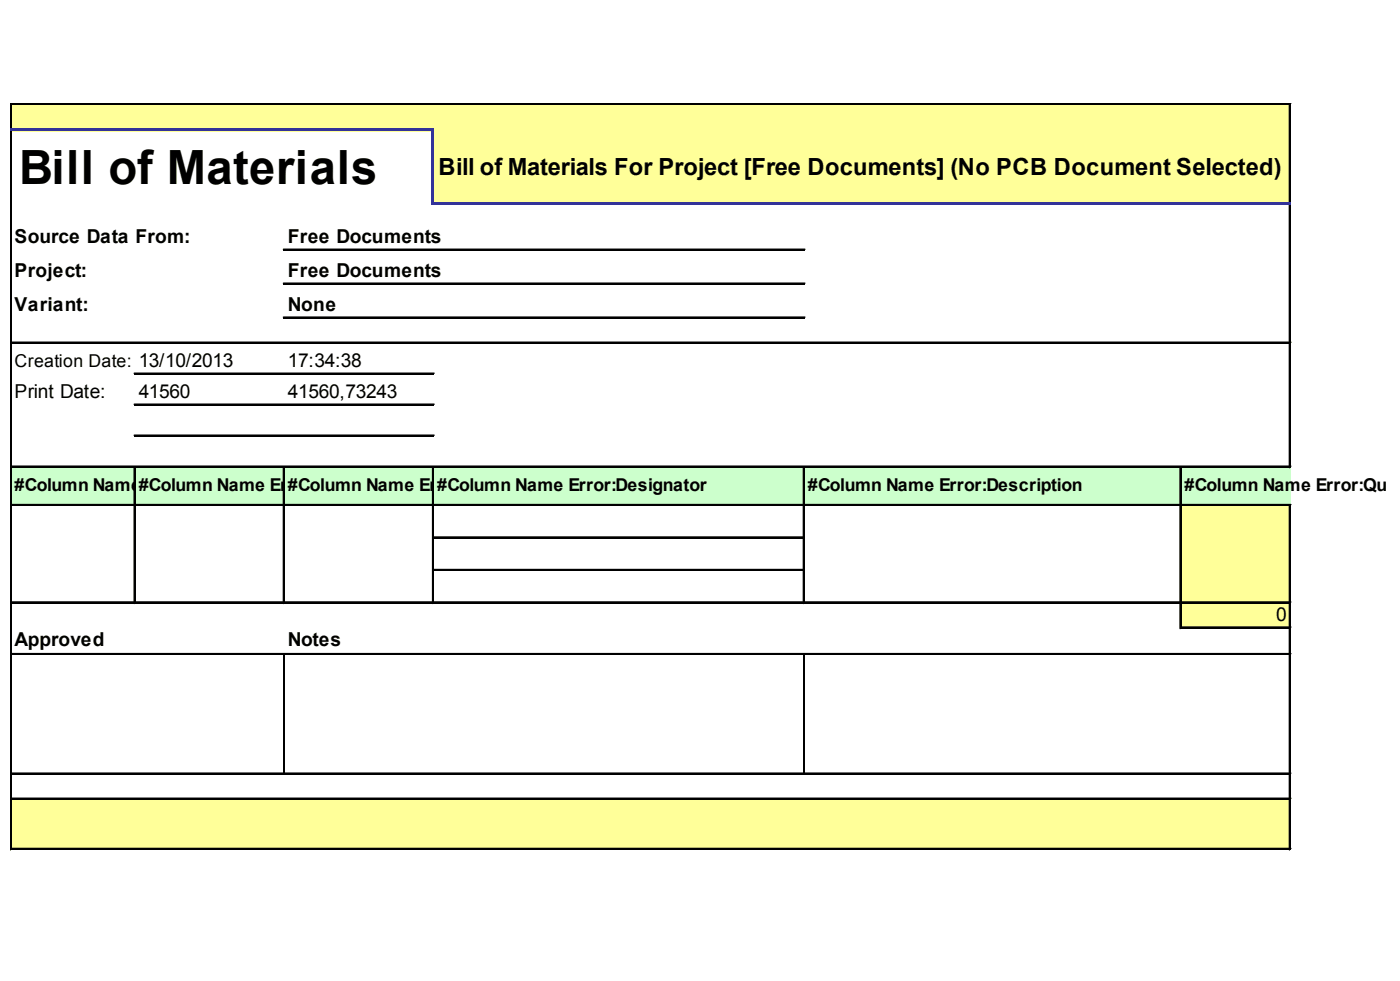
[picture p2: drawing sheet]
<svg xmlns="http://www.w3.org/2000/svg" width="291mm" height="204mm" viewBox="0 0 291 204" stroke-linecap="round" stroke-linejoin="round" font-family="sans-serif">
<defs><g id="words">
<text font-size="9.8" x="4" y="38.3">Bill of Materials</text>
<text font-size="4.9" x="91.2" y="36.3">Bill of Materials For Project [Free Documents] (No PCB Document Selected)</text>
<g font-size="4">
<text x="3" y="50.5">Source Data From:</text>
<text x="59.8" y="50.5">Free Documents</text>
<text x="3" y="57.6">Project:</text>
<text x="59.8" y="57.6">Free Documents</text>
<text x="3" y="64.6">Variant:</text>
<text x="59.8" y="64.6">None</text>
<text x="59.8" y="76.3">17:34:38</text>
<text x="3" y="82.7">Print Date:</text>
<text x="28.8" y="82.7">41560</text>
<text x="59.8" y="82.7">41560,73243</text>
<text x="265.3" y="129">0</text>
<text x="3" y="134.3">Approved</text>
<text x="59.8" y="134.3">Notes</text>
</g>
<g font-size="3.7">
<text x="3" y="76.3">Creation Date: 13/10/2013</text>
<text x="3" y="102.1">#Column Name</text>
<text x="28.8" y="102.1">#Error:Fn Name</text>
<text x="31" y="102.1">Columootprint Er</text>
<text x="59.8" y="102.1">ror:Comment</text>
<text x="59.8" y="102.1">#Column Name Er</text>
<text x="90.8" y="102.1">ror:LibRef</text>
<text x="90.9" y="102.1">#Column Name Error:Designator</text>
<text x="167.9" y="102.1">#Column Name Error:Description</text>
<text x="246.2" y="102.1">#Column Name Error:Quan</text>
</g>
</g></defs>
<g fill="#ff9">
<path d="M2.4 21.7h266v5.6h-266z"/>
<path d="M89.9 27h178.5v15.6h-178.5z"/>
</g>
<path d="M2.4 96.9h266v8.3h-266z" fill="#cfc"/>
<g fill="#ff9">
<path d="M245.3 104.9h23.1v7h-23.1z"/>
<path d="M245.3 111.6h23.1v7.1h-23.1z"/>
<path d="M245.3 118.4h23.1v7h-23.1z"/>
<path d="M245.3 125.1h23.1v5.5h-23.1z"/>
<path d="M2.4 165.9h266v10.8h-266z"/>
</g>
<path d="M2.1 21.4v5.3M2.3 21.4v5.3M268.1 21.8v20.2M268.2 21.8v20.2" fill="none" stroke="#000" stroke-width=".31"/>
<path d="M89.6 27.3h.6v15.3h-.6z" fill="#339"/>
<g fill="none" stroke="#000" stroke-width=".31">
<path d="M2.1 27.3v149.4M2.3 27.3v149.4M2.4 21.4h266M2.4 21.6h266M268.1 42.6v54.6M268.2 42.6v54.6M27.9 97.2v28.2M28.1 97.2v28.2M58.9 97.2v28.2M59.1 97.2v28.2M89.9 97.2v28.2M90.1 97.2v28.2"/>
<path d="M167 97.2v28.2M167.2 97.2v28.2M245.3 97.2v33.4M245.5 97.2v33.4M268.1 105.2v71.5M268.2 105.2v71.5M59.1 136.2v24.5M167.2 136.2v24.5"/>
</g>
<g fill="#339">
<path d="M2.1 26.7h88.1v.6h-88.1z"/>
<path d="M90.2 42h178.2v.6h-178.2z"/>
</g>
<g fill="none" stroke="#000" stroke-width=".31">
<path d="M58.9 51.8h108.4M58.9 52h108.4M58.9 58.9h108.4M58.9 59h108.4M2.4 71.1h266M2.4 71.3h266M27.9 77.6h62.3M27.9 77.7h62.3M58.9 65.9h108.4M58.9 66.1h108.4M2.4 96.9h266M2.4 97.1h266"/>
<path d="M27.9 84h62.3M27.9 84.2h62.3M27.9 90.5h62.3M27.9 90.6h62.3M2.4 104.9h266M2.4 105h266M90.2 111.6h76.8M90.2 111.8h76.8M90.2 118.4h76.8M90.2 118.5h76.8M2.4 125.1h266M2.4 125.3h266"/>
<path d="M2.4 135.9h266M2.4 136h266M245.6 130.3h22.8M245.6 130.5h22.8M2.4 160.7h266M2.4 160.9h266M2.4 165.9h266M2.4 166.1h266M2.4 176.4h266M2.4 176.5h266"/>
</g>
<use href="#words"/>
</svg>
